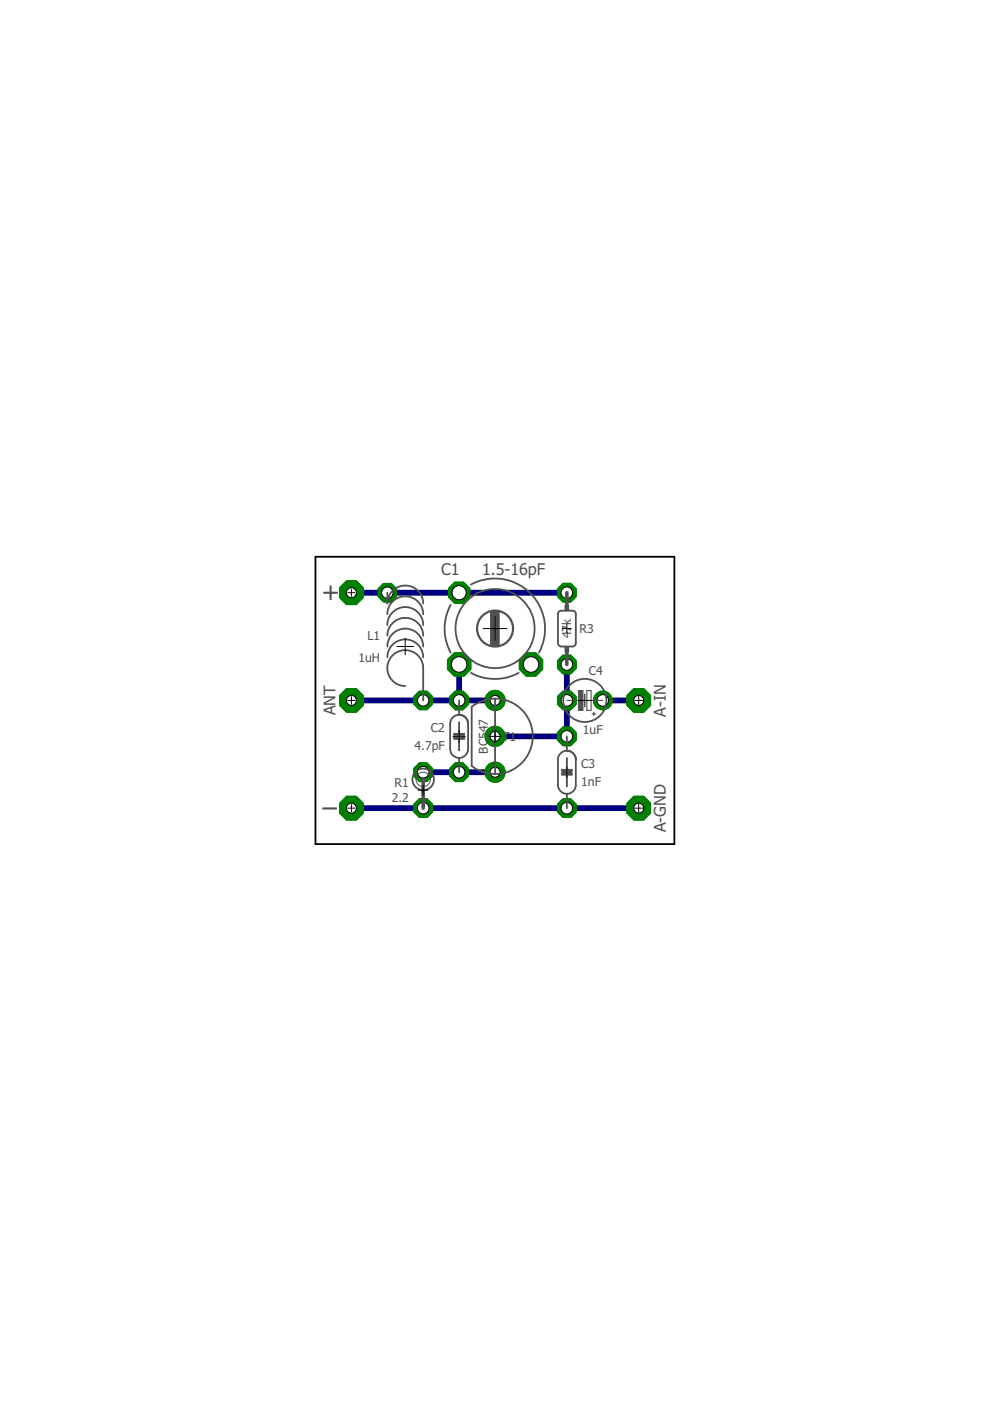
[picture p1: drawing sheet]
<svg xmlns="http://www.w3.org/2000/svg" width="210mm" height="297mm" viewBox="0 0 210 297" stroke-linecap="round" stroke-linejoin="round" font-family="sans-serif">
<defs><g id="words">
<g font-size="5.4" fill="#505050">
<text x="71.8" y="127.6" transform="rotate(-90 71.8 127.6)">+</text>
<text x="69.9" y="173.3">̶</text>
</g>
<g font-size="3.4" fill="#505050">
<text x="93.5" y="121.9">C1</text>
<text x="102.2" y="121.9">1.5-16pF</text>
<text x="71.2" y="151.7" transform="rotate(-90 71.2 151.7)">ANT</text>
<text x="141.2" y="151.9" transform="rotate(-90 141.2 151.9)">A-IN</text>
<text x="141.2" y="176.5" transform="rotate(-90 141.2 176.5)">A-GND</text>
</g>
<g font-size="2.6" fill="#505050">
<text x="77.9" y="135.7">L1</text>
<text x="121.1" y="135.3" transform="rotate(-90 121.1 135.3)">47k</text>
<text x="122.9" y="134.2">R3</text>
<text x="76" y="140.3">1uH</text>
<text x="124.8" y="143.2">C4</text>
<text x="91.3" y="155.1">C2</text>
<text x="123.6" y="155.7">1uF</text>
<text x="87.9" y="158.9">4.7pF</text>
<text x="103.4" y="159.8" transform="rotate(-90 103.4 159.8)">BC547</text>
<text x="106.5" y="157">T1</text>
<text x="83.7" y="166.9">R1</text>
<text x="123.2" y="162.7">C3</text>
<text x="123.2" y="166.5">1nF</text>
<text x="83.1" y="170">2.2</text>
</g>
</g></defs>
<path d="M74.5 125.7h45.7M74.5 148.5h30.5M97.3 140.9v7.6M120.2 140.9v15.2h-15.2M127.8 148.5h7.6M74.5 171.3h60.9M89.7 163.7h15.3" fill="none" stroke="#000080" stroke-width="1.2"/>
<circle cx="97.3" cy="163.7" r="2.15" fill="#008000" stroke="#008000" stroke-width=".21"/>
<circle cx="97.3" cy="163.7" r="1.23" fill="#fff" stroke="#000" stroke-width=".21"/>
<circle cx="97.3" cy="148.5" r="2.15" fill="#008000" stroke="#008000" stroke-width=".21"/>
<circle cx="97.3" cy="148.5" r="1.23" fill="#fff" stroke="#000" stroke-width=".21"/>
<circle cx="120.2" cy="171.3" r="2.15" fill="#008000" stroke="#008000" stroke-width=".21"/>
<circle cx="120.2" cy="171.3" r="1.23" fill="#fff" stroke="#000" stroke-width=".21"/>
<circle cx="120.2" cy="156.1" r="2.15" fill="#008000" stroke="#008000" stroke-width=".21"/>
<circle cx="120.2" cy="156.1" r="1.23" fill="#fff" stroke="#000" stroke-width=".21"/>
<circle cx="89.7" cy="148.5" r="2.13" fill="#008000" stroke="#008000" stroke-width=".21"/>
<circle cx="89.7" cy="148.5" r="1.21" fill="#fff" stroke="#000" stroke-width=".21"/>
<circle cx="82.1" cy="125.7" r="2.13" fill="#008000" stroke="#008000" stroke-width=".21"/>
<circle cx="82.1" cy="125.7" r="1.21" fill="#fff" stroke="#000" stroke-width=".21"/>
<circle cx="120.2" cy="140.9" r="2.15" fill="#008000" stroke="#008000" stroke-width=".21"/>
<circle cx="120.2" cy="140.9" r="1.23" fill="#fff" stroke="#000" stroke-width=".21"/>
<circle cx="120.2" cy="125.7" r="2.15" fill="#008000" stroke="#008000" stroke-width=".21"/>
<circle cx="120.2" cy="125.7" r="1.23" fill="#fff" stroke="#000" stroke-width=".21"/>
<circle cx="105" cy="148.5" r="2.14" fill="#008000" stroke="#008000" stroke-width=".21"/>
<circle cx="105" cy="148.5" r="1.06" fill="#fff" stroke="#000" stroke-width=".21"/>
<circle cx="105" cy="163.7" r="2.14" fill="#008000" stroke="#008000" stroke-width=".21"/>
<circle cx="105" cy="163.7" r="1.06" fill="#fff" stroke="#000" stroke-width=".21"/>
<circle cx="105" cy="156.1" r="2.14" fill="#008000" stroke="#008000" stroke-width=".21"/>
<circle cx="105" cy="156.1" r="1.06" fill="#fff" stroke="#000" stroke-width=".21"/>
<circle cx="97.3" cy="140.9" r="2.68" fill="#008000" stroke="#008000" stroke-width=".21"/>
<circle cx="97.3" cy="140.9" r="1.65" fill="#fff" stroke="#000" stroke-width=".21"/>
<circle cx="112.6" cy="140.9" r="2.68" fill="#008000" stroke="#008000" stroke-width=".21"/>
<circle cx="112.6" cy="140.9" r="1.65" fill="#fff" stroke="#000" stroke-width=".21"/>
<circle cx="97.3" cy="125.7" r="2.45" fill="#008000" stroke="#008000" stroke-width=".21"/>
<circle cx="97.3" cy="125.7" r="1.5" fill="#fff" stroke="#000" stroke-width=".21"/>
<circle cx="89.7" cy="163.7" r="2.15" fill="#008000" stroke="#008000" stroke-width=".21"/>
<circle cx="89.7" cy="163.7" r="1.23" fill="#fff" stroke="#000" stroke-width=".21"/>
<circle cx="89.7" cy="171.3" r="2.15" fill="#008000" stroke="#008000" stroke-width=".21"/>
<circle cx="89.7" cy="171.3" r="1.23" fill="#fff" stroke="#000" stroke-width=".21"/>
<circle cx="120.2" cy="148.5" r="2.15" fill="#008000" stroke="#008000" stroke-width=".21"/>
<circle cx="120.2" cy="148.5" r="1.23" fill="#fff" stroke="#000" stroke-width=".21"/>
<circle cx="127.8" cy="148.5" r="1.99" fill="#008000" stroke="#008000" stroke-width=".21"/>
<circle cx="127.8" cy="148.5" r="1.23" fill="#fff" stroke="#000" stroke-width=".21"/>
<circle cx="74.5" cy="125.7" r="2.72" fill="#008000" stroke="#008000" stroke-width=".21"/>
<circle cx="74.5" cy="125.7" r="1.06" fill="#fff" stroke="#000" stroke-width=".21"/>
<circle cx="74.5" cy="171.3" r="2.72" fill="#008000" stroke="#008000" stroke-width=".21"/>
<circle cx="74.5" cy="171.3" r="1.06" fill="#fff" stroke="#000" stroke-width=".21"/>
<circle cx="74.5" cy="148.5" r="2.72" fill="#008000" stroke="#008000" stroke-width=".21"/>
<circle cx="74.5" cy="148.5" r="1.06" fill="#fff" stroke="#000" stroke-width=".21"/>
<circle cx="135.4" cy="148.5" r="2.72" fill="#008000" stroke="#008000" stroke-width=".21"/>
<circle cx="135.4" cy="148.5" r="1.06" fill="#fff" stroke="#000" stroke-width=".21"/>
<circle cx="135.4" cy="171.3" r="2.72" fill="#008000" stroke="#008000" stroke-width=".21"/>
<circle cx="135.4" cy="171.3" r="1.06" fill="#fff" stroke="#000" stroke-width=".21"/>
<circle cx="97.3" cy="163.7" r="2.15" fill="#008000" stroke="#008000" stroke-width=".21"/>
<circle cx="97.3" cy="163.7" r="1.23" fill="#fff" stroke="#000" stroke-width=".21"/>
<circle cx="97.3" cy="148.5" r="2.15" fill="#008000" stroke="#008000" stroke-width=".21"/>
<circle cx="97.3" cy="148.5" r="1.23" fill="#fff" stroke="#000" stroke-width=".21"/>
<circle cx="120.2" cy="171.3" r="2.15" fill="#008000" stroke="#008000" stroke-width=".21"/>
<circle cx="120.2" cy="171.3" r="1.23" fill="#fff" stroke="#000" stroke-width=".21"/>
<circle cx="120.2" cy="156.1" r="2.15" fill="#008000" stroke="#008000" stroke-width=".21"/>
<circle cx="120.2" cy="156.1" r="1.23" fill="#fff" stroke="#000" stroke-width=".21"/>
<circle cx="89.7" cy="148.5" r="2.13" fill="#008000" stroke="#008000" stroke-width=".21"/>
<circle cx="89.7" cy="148.5" r="1.21" fill="#fff" stroke="#000" stroke-width=".21"/>
<circle cx="82.1" cy="125.7" r="2.13" fill="#008000" stroke="#008000" stroke-width=".21"/>
<circle cx="82.1" cy="125.7" r="1.21" fill="#fff" stroke="#000" stroke-width=".21"/>
<circle cx="120.2" cy="140.9" r="2.15" fill="#008000" stroke="#008000" stroke-width=".21"/>
<circle cx="120.2" cy="140.9" r="1.23" fill="#fff" stroke="#000" stroke-width=".21"/>
<circle cx="120.2" cy="125.7" r="2.15" fill="#008000" stroke="#008000" stroke-width=".21"/>
<circle cx="120.2" cy="125.7" r="1.23" fill="#fff" stroke="#000" stroke-width=".21"/>
<circle cx="105" cy="148.5" r="2.14" fill="#008000" stroke="#008000" stroke-width=".21"/>
<circle cx="105" cy="148.5" r="1.06" fill="#fff" stroke="#000" stroke-width=".21"/>
<circle cx="105" cy="163.7" r="2.14" fill="#008000" stroke="#008000" stroke-width=".21"/>
<circle cx="105" cy="163.7" r="1.06" fill="#fff" stroke="#000" stroke-width=".21"/>
<circle cx="105" cy="156.1" r="2.14" fill="#008000" stroke="#008000" stroke-width=".21"/>
<circle cx="105" cy="156.1" r="1.06" fill="#fff" stroke="#000" stroke-width=".21"/>
<circle cx="97.3" cy="140.9" r="2.68" fill="#008000" stroke="#008000" stroke-width=".21"/>
<circle cx="97.3" cy="140.9" r="1.65" fill="#fff" stroke="#000" stroke-width=".21"/>
<circle cx="112.6" cy="140.9" r="2.68" fill="#008000" stroke="#008000" stroke-width=".21"/>
<circle cx="112.6" cy="140.9" r="1.65" fill="#fff" stroke="#000" stroke-width=".21"/>
<circle cx="97.3" cy="125.7" r="2.45" fill="#008000" stroke="#008000" stroke-width=".21"/>
<circle cx="97.3" cy="125.7" r="1.5" fill="#fff" stroke="#000" stroke-width=".21"/>
<circle cx="89.7" cy="163.7" r="2.15" fill="#008000" stroke="#008000" stroke-width=".21"/>
<circle cx="89.7" cy="163.7" r="1.23" fill="#fff" stroke="#000" stroke-width=".21"/>
<circle cx="89.7" cy="171.3" r="2.15" fill="#008000" stroke="#008000" stroke-width=".21"/>
<circle cx="89.7" cy="171.3" r="1.23" fill="#fff" stroke="#000" stroke-width=".21"/>
<circle cx="120.2" cy="148.5" r="2.15" fill="#008000" stroke="#008000" stroke-width=".21"/>
<circle cx="120.2" cy="148.5" r="1.23" fill="#fff" stroke="#000" stroke-width=".21"/>
<circle cx="127.8" cy="148.5" r="1.99" fill="#008000" stroke="#008000" stroke-width=".21"/>
<circle cx="127.8" cy="148.5" r="1.23" fill="#fff" stroke="#000" stroke-width=".21"/>
<circle cx="74.5" cy="125.7" r="2.72" fill="#008000" stroke="#008000" stroke-width=".21"/>
<circle cx="74.5" cy="125.7" r="1.06" fill="#fff" stroke="#000" stroke-width=".21"/>
<circle cx="74.5" cy="171.3" r="2.72" fill="#008000" stroke="#008000" stroke-width=".21"/>
<circle cx="74.5" cy="171.3" r="1.06" fill="#fff" stroke="#000" stroke-width=".21"/>
<circle cx="74.5" cy="148.5" r="2.72" fill="#008000" stroke="#008000" stroke-width=".21"/>
<circle cx="74.5" cy="148.5" r="1.06" fill="#fff" stroke="#000" stroke-width=".21"/>
<circle cx="135.4" cy="148.5" r="2.72" fill="#008000" stroke="#008000" stroke-width=".21"/>
<circle cx="135.4" cy="148.5" r="1.06" fill="#fff" stroke="#000" stroke-width=".21"/>
<circle cx="135.4" cy="171.3" r="2.72" fill="#008000" stroke="#008000" stroke-width=".21"/>
<circle cx="135.4" cy="171.3" r="1.06" fill="#fff" stroke="#000" stroke-width=".21"/>
<g fill="none" stroke="#505050" stroke-width=".38">
<path d="M82.1 125.7v2.3a3.8 3.8 0 0 1 3.8-3.9 3.8 3.8 0 0 1 3.8 3.9M82.1 130.2a3.8 3.8 0 0 1 3.8-3.8 3.8 3.8 0 0 1 3.8 3.8M82.1 132.5a3.8 3.8 0 0 1 3.8-3.8 3.8 3.8 0 0 1 3.8 3.8M82.1 134.8a3.8 3.8 0 0 1 3.8-3.8 3.8 3.8 0 0 1 3.8 3.8M82.1 137.1a3.8 3.8 0 0 1 3.8-3.8 3.8 3.8 0 0 1 3.8 3.8M82.1 139.4a3.8 3.8 0 0 1 3.8-3.8 3.8 3.8 0 0 1 3.8 3.8M95.5 128.2a10.6 10.6 0 0 0 0 10.2M99.8 123.9a10.7 10.7 0 0 1 12.6 1.9 10.7 10.7 0 0 1 1.9 12.6M118.4 129.8l.4-.3h2.5l.5 .1 .3 .4v6.3l-.1 .5-.4 .3h-2.8l-.5-.5v-6.4zM85.9 145.5a3.8 3.8 0 0 1-3.8-3.8 3.8 3.8 0 0 1 3.8-3.9 3.8 3.8 0 0 1 3.8 3.8v6.9M97.3 151.6a1.88 1.88 0 0 1 2 1.9v5.3a1.92 1.92 0 0 1-2 1.9M97.3 151.6a1.92 1.92 0 0 0-1.9 1.9v5.3a1.95 1.95 0 0 0 1.9 1.9"/>
<path d="M97.3 148.5v3.1M99.8 142.7a10.6 10.6 0 0 0 10.2 0M105 148.1a8 8 0 0 1 8 8 8 8 0 0 1-8 8M105 148.1a8.4 8.4 0 0 0-5 1.7v12.6l1.6 1M105 148.1v16M118.9 159.7a1.89 1.89 0 0 1 2-.4 1.89 1.89 0 0 1 1.2 1.8v5.3a1.89 1.89 0 0 1-1.9 1.9 1.89 1.89 0 0 1-1.9-1.9v-5.3a1.74 1.74 0 0 1 .6-1.4zM120.2 156.1v3.1M97.3 160.7v3M101.6 163.4l2 .6 1.4 .1M120.2 168.3v3"/>
<circle cx="105" cy="133.3" r="8.4"/>
<circle cx="124" cy="148.5" r="4.6"/>
<circle cx="89.7" cy="165.2" r="2.29"/>
</g>
<g fill="#505050" stroke="#505050" stroke-width=".21">
<path d="M96.2 155.5h2.3v.4h-2.3z"/>
<path d="M97.3 153.1h.1v2.4h-.1z"/>
<path d="M96.2 156.4h2.3v.3h-2.3z"/>
<path d="M97.3 156.7h.1v2.5h-.1z"/>
<path d="M119 163.1h2.3v.4h-2.3z"/>
<path d="M120.1 160.7h.2v2.4h-.2z"/>
<path d="M119 164h2.3v.3h-2.3z"/>
<path d="M120.1 164.3h.2v2.5h-.2z"/>
<path d="M119.8 128.3h.8v1.2h-.8z"/>
<path d="M119.8 137.1h.8v1.1h-.8z"/>
<path d="M104 129.6h1.8v7.4h-1.8z"/>
<path d="M122.8 146.5h.7v4.1h-.7z"/>
</g>
<circle cx="105" cy="133.3" r="3.8" fill="none" stroke="#505050" stroke-width=".47"/>
<path d="M120.2 125.7v2.6M120.2 138.2v2.7M89.7 165.2v6.1" fill="none" stroke="#505050" stroke-width=".76"/>
<path d="M120.2 148.5h2.5M122.7 146.4h.9v4.2h-.9zM124.4 146.4h.9v4.2h-.9zM125.3 148.5h2.5M125.5 151.4h.8M125.9 151v.7" fill="none" stroke="#505050" stroke-width=".23"/>
<circle cx="89.7" cy="165.2" r="1.52" fill="none" stroke="#505050" stroke-width=".21"/>
<g fill="none" stroke="#000" stroke-width=".21">
<path d="M73.7 125.7h1.6M74.5 124.9v1.5M84.2 137.1h3.5M85.9 135.3v3.5M102.4 133.3h5.1M105 130.8v5M119.3 133.3h1.8M120.2 132.3v1.9M73.7 148.5h1.6M74.5 147.7v1.6M96 156.1h2.7M97.3 154.8v2.6"/>
<path d="M103.6 156.1h2.7M105 154.8v2.7M122.6 148.5h2.8M124 147.1v2.8M134.6 148.5h1.7M135.4 147.6v1.8M73.7 171.3h1.6M74.5 170.6v1.5M88.7 167.5h2.1M89.7 166.5v2.1M119.1 163.7h2.2M120.2 162.6v2.2"/>
<path d="M134.5 171.3h1.9M135.4 170.4v1.9"/>
</g>
<path d="M66.9 118h76.1v61h-76.1z" fill="none" stroke="#000" stroke-width=".38"/>
<use href="#words"/>
</svg>
